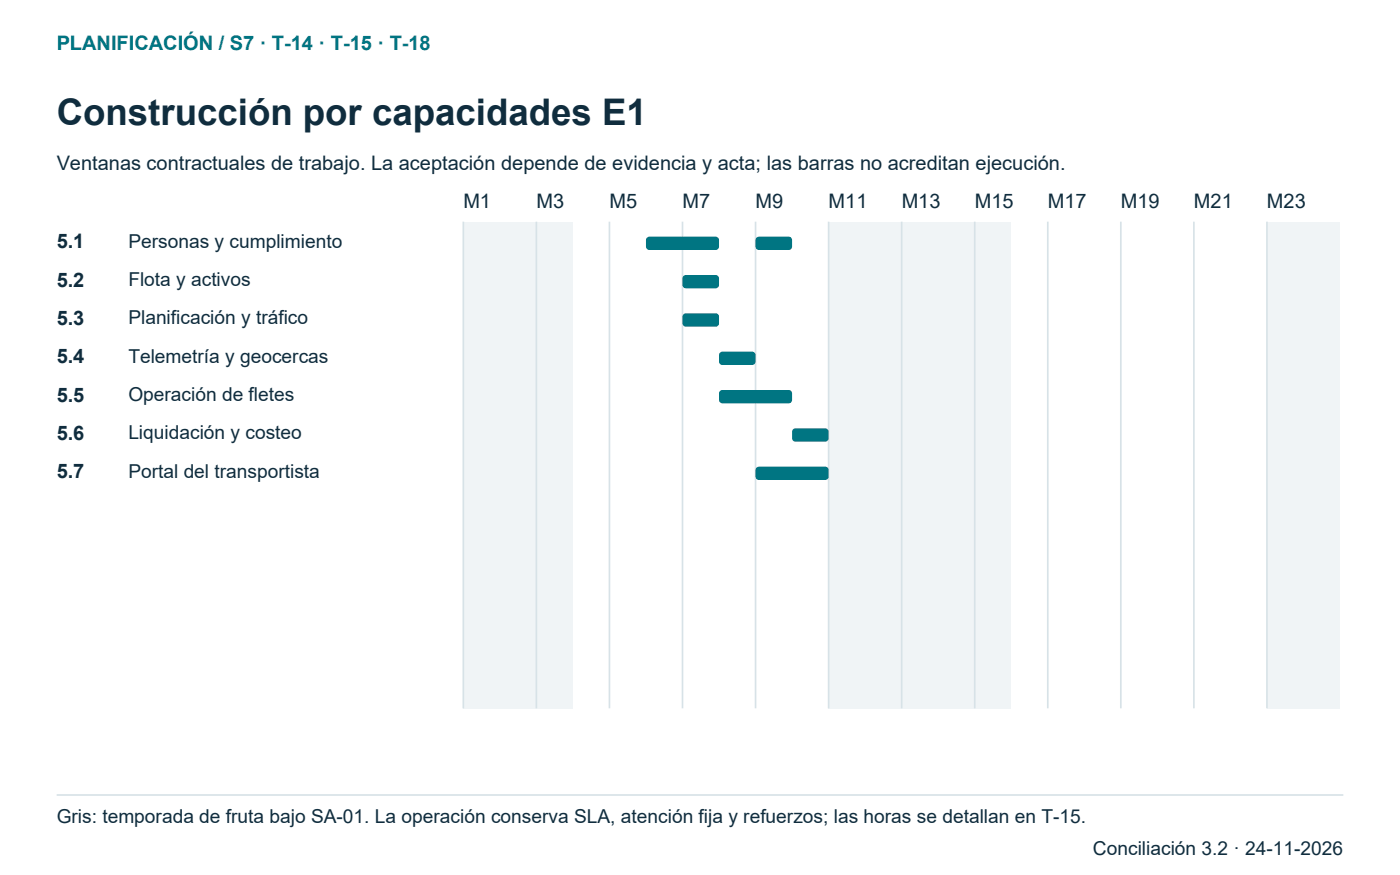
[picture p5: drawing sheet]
<svg xmlns="http://www.w3.org/2000/svg" width="296mm" height="185mm" viewBox="0 0 296 185" stroke-linecap="round" stroke-linejoin="round" font-family="sans-serif">
<defs><g id="words">
<text font-size="7.8" fill="#102d3e" x="12" y="26.5">Construcción por capacidades E1</text>
<text font-size="4.2" fill="#007582" x="12" y="10.6">PLANIFICACIÓN / S7 · T-14 · T-15 · T-18</text>
<g font-size="4.2" fill="#102d3e">
<text x="12" y="36">Ventanas contractuales de trabajo. La aceptación depende de evidencia y acta; las barras no acreditan ejecución.</text>
<text x="98.1" y="44.1">M1</text>
<text x="113.5" y="44.1">M3</text>
<text x="129" y="44.1">M5</text>
<text x="144.5" y="44.1">M7</text>
<text x="159.9" y="44.1">M9</text>
<text x="175.4" y="44.1">M11</text>
<text x="190.9" y="44.1">M13</text>
<text x="206.3" y="44.1">M15</text>
<text x="221.8" y="44.1">M17</text>
<text x="237.2" y="44.1">M19</text>
<text x="252.7" y="44.1">M21</text>
<text x="268.2" y="44.1">M23</text>
<text x="12" y="52.6">5.1</text>
<text x="12" y="60.7">5.2</text>
<text x="12" y="68.8">5.3</text>
<text x="12" y="76.9">5.4</text>
<text x="12" y="85">5.5</text>
<text x="12" y="93.1">5.6</text>
<text x="12" y="101.2">5.7</text>
</g>
<g font-size="4.1" fill="#102d3e">
<text x="27.2" y="52.4">Personas y cumplimiento</text>
<text x="27.2" y="60.5">Flota y activos</text>
<text x="27.2" y="68.6">Planificación y tráfico</text>
<text x="27.2" y="76.7">Telemetría y geocercas</text>
<text x="27.2" y="84.8">Operación de fletes</text>
<text x="27.2" y="93">Liquidación y costeo</text>
<text x="27.2" y="101.1">Portal del transportista</text>
<text x="12" y="174.1">Gris: temporada de fruta bajo SA-01. La operación conserva SLA, atención fija y refuerzos; las horas se detallan en T-15.</text>
<text x="231.3" y="181">Conciliación 3.2 · 24-11-2026</text>
</g>
</g></defs>
<path d="M98.1 46.9h7.7v103h-7.7z" fill-rule="evenodd" fill="#f0f4f6"/>
<path d="M98.1 46.9v103" fill="none" stroke="#d7e2e7" stroke-width=".35"/>
<g fill="#f0f4f6">
<path d="M105.8 46.9h7.7v103h-7.7z" fill-rule="evenodd"/>
<path d="M113.5 46.9h7.8v103h-7.8z" fill-rule="evenodd"/>
</g>
<path d="M113.5 46.9v103M129 46.9v103M144.5 46.9v103M159.9 46.9v103" fill="none" stroke="#d7e2e7" stroke-width=".35"/>
<path d="M175.4 46.9h7.7v103h-7.7z" fill-rule="evenodd" fill="#f0f4f6"/>
<path d="M175.4 46.9v103" fill="none" stroke="#d7e2e7" stroke-width=".35"/>
<g fill="#f0f4f6">
<path d="M183.1 46.9h7.8v103h-7.8z" fill-rule="evenodd"/>
<path d="M190.9 46.9h7.7v103h-7.7z" fill-rule="evenodd"/>
</g>
<path d="M190.9 46.9v103" fill="none" stroke="#d7e2e7" stroke-width=".35"/>
<g fill="#f0f4f6">
<path d="M198.6 46.9h7.7v103h-7.7z" fill-rule="evenodd"/>
<path d="M206.3 46.9h7.7v103h-7.7z" fill-rule="evenodd"/>
</g>
<path d="M206.3 46.9v103M221.8 46.9v103M237.2 46.9v103M252.7 46.9v103" fill="none" stroke="#d7e2e7" stroke-width=".35"/>
<path d="M268.2 46.9h7.7v103h-7.7z" fill-rule="evenodd" fill="#f0f4f6"/>
<path d="M268.2 46.9v103" fill="none" stroke="#d7e2e7" stroke-width=".35"/>
<path d="M275.9 46.9h7.7v103h-7.7z" fill-rule="evenodd" fill="#f0f4f6"/>
<g fill="#007582">
<path d="M136.9 50.3l.5-.2h14.1a.71 .71 0 0 1 .7 .7v1.4a.71 .71 0 0 1-.7 .7h-14.1a.71 .71 0 0 1-.7-.7v-1.4z" fill-rule="evenodd"/>
<path d="M160.1 50.3l.5-.2h6.4a.71 .71 0 0 1 .7 .7v1.4a.71 .71 0 0 1-.7 .7h-6.4a.71 .71 0 0 1-.7-.7v-1.4z" fill-rule="evenodd"/>
<path d="M144.7 58.4l.5-.2h6.3a.71 .71 0 0 1 .7 .7v1.4a.71 .71 0 0 1-.7 .7h-6.3a.71 .71 0 0 1-.7-.7v-1.4z" fill-rule="evenodd"/>
<path d="M144.7 66.5l.5-.2h6.3a.71 .71 0 0 1 .7 .7v1.4a.71 .71 0 0 1-.7 .7h-6.3a.71 .71 0 0 1-.7-.7v-1.4z" fill-rule="evenodd"/>
<path d="M152.4 74.6l.5-.2h6.3a.71 .71 0 0 1 .7 .7v1.5a.71 .71 0 0 1-.7 .7h-6.3a.71 .71 0 0 1-.7-.7v-1.5z" fill-rule="evenodd"/>
<path d="M152.4 82.8l.5-.3h14.1a.71 .71 0 0 1 .7 .8v1.4a.71 .71 0 0 1-.7 .7h-14.1a.71 .71 0 0 1-.7-.7v-1.4z" fill-rule="evenodd"/>
<path d="M167.9 90.9l.5-.2h6.3a.71 .71 0 0 1 .7 .7v1.4a.71 .71 0 0 1-.7 .7h-6.3a.71 .71 0 0 1-.7-.7v-1.4z" fill-rule="evenodd"/>
<path d="M160.1 99l.5-.2h14.1a.71 .71 0 0 1 .7 .7v1.4a.71 .71 0 0 1-.7 .7h-14.1a.71 .71 0 0 1-.7-.7v-1.4z" fill-rule="evenodd"/>
</g>
<path d="M12 168.3h272.3" fill="none" stroke="#d7e2e7" stroke-width=".35"/>
<use href="#words"/>
</svg>
